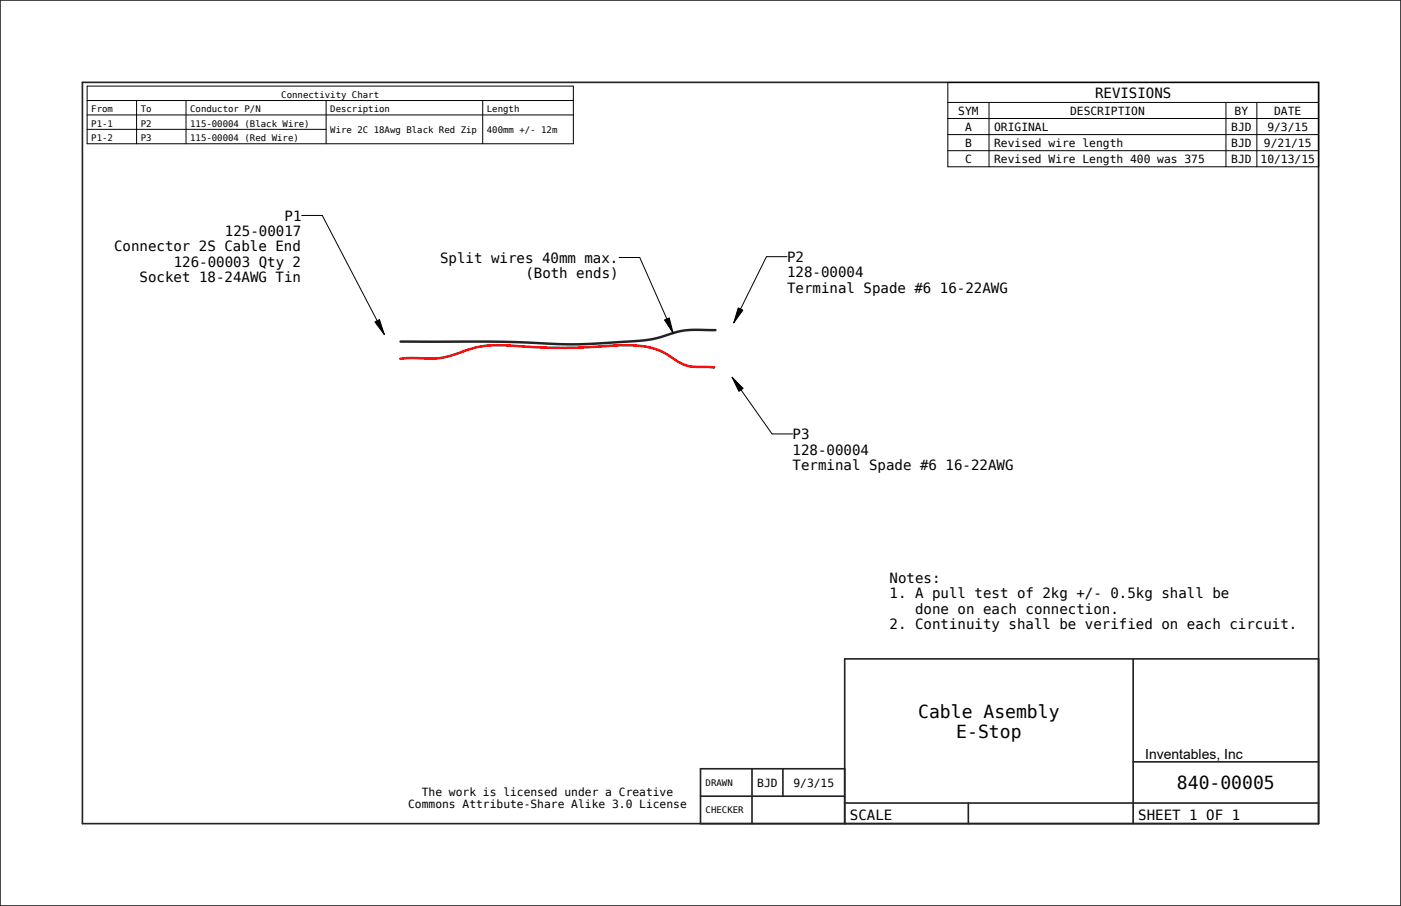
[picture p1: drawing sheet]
<svg xmlns="http://www.w3.org/2000/svg" width="432mm" height="279mm" viewBox="0 0 432 279" stroke-linecap="round" stroke-linejoin="round" font-family="sans-serif">
<defs><g id="words">
<g font-size="5.6">
<text x="283" y="221.4">Cable Asembly</text>
<text x="294.7" y="227.5">E-Stop</text>
<text x="362.7" y="243.3">840-00005</text>
</g>
<g font-size="4.3">
<text x="337.5" y="30.1">REVISIONS</text>
<text x="87.7" y="68">P1</text>
<text x="35.1" y="77.6">Connector 2S Cable End</text>
<text x="69.3" y="72.8">125-00017</text>
<text x="53.5" y="82.3">126-00003 Qty 2</text>
<text x="135.6" y="81">Split wires 40mm max.</text>
<text x="242.6" y="80.7">P2</text>
<text x="43" y="87.1">Socket 18-24AWG Tin</text>
<text x="161.9" y="85.8">(Both ends)</text>
<text x="242.6" y="85.5">128-00004</text>
<text x="242.6" y="90.3">Terminal Spade #6 16-22AWG</text>
<text x="244.3" y="135.4">P3</text>
<text x="244.3" y="140.2">128-00004</text>
<text x="244.3" y="144.9">Terminal Spade #6 16-22AWG</text>
<text x="274.2" y="179.8">Notes:</text>
<text x="274.2" y="184.6">1. A pull test of 2kg +/- 0.5kg shall be</text>
<text x="282" y="189.3">done on each connection.</text>
<text x="274.2" y="194.1">2. Continuity shall be verified on each circuit.</text>
<text x="353" y="234.2">Inventables, Inc</text>
<text x="261.9" y="252.8">SCALE</text>
<text x="350.8" y="252.8">SHEET 1 OF 1</text>
</g>
<g font-size="3.5">
<text x="295.3" y="35.3">SYM</text>
<text x="329.8" y="35.3">DESCRIPTION</text>
<text x="380.5" y="35.3">BY</text>
<text x="392.7" y="35.3">DATE</text>
<text x="297.4" y="40.3">A</text>
<text x="306.4" y="40.3">ORIGINAL</text>
<text x="379.5" y="40.3">BJD</text>
<text x="390.6" y="40.3">9/3/15</text>
<text x="297.4" y="45.3">B</text>
<text x="306.4" y="45.3">Revised wire length</text>
<text x="379.5" y="45.3">BJD</text>
<text x="389.6" y="45.3">9/21/15</text>
<text x="297.4" y="50.2">C</text>
<text x="306.4" y="50.2">Revised Wire Length 400 was 375</text>
<text x="379.5" y="50.2">BJD</text>
<text x="388.5" y="50.2">10/13/15</text>
<text x="130" y="245.3">The work is licensed under a Creative</text>
<text x="233.4" y="242.6">BJD</text>
<text x="244.5" y="242.6">9/3/15</text>
<text x="125.8" y="249.1">Commons Attribute-Share Alike 3.0 License</text>
</g>
<g font-size="2.8">
<text x="28.1" y="34.6">From</text>
<text x="43.4" y="34.6">To</text>
<text x="58.6" y="34.6">Conductor P/N</text>
<text x="86.7" y="30.2">Connectivity Chart</text>
<text x="101.8" y="34.6">Description</text>
<text x="150" y="34.6">Length</text>
<text x="28.1" y="39.1">P1-1</text>
<text x="43.4" y="39.1">P2</text>
<text x="58.6" y="39.1">115-00004 (Black Wire)</text>
<text x="101.8" y="40.9">Wire 2C 18Awg Black Red Zip</text>
<text x="150" y="40.9">400mm +/- 12m</text>
<text x="28.1" y="43.5">P1-2</text>
<text x="43.4" y="43.5">P3</text>
<text x="58.6" y="43.5">115-00004 (Red Wire)</text>
<text x="217.5" y="242.3">DRAWN</text>
<text x="217.5" y="250.8">CHECKER</text>
</g>
</g></defs>
<path d="M0 0h431.8v279.4h-431.8zM25.4 25.4h381v228.6h-381zM349.2 203.2v50.8M406.4 203.2h-146.1l.1 50.8M231.8 237.1v16.9M241.3 237.1v8.4M260.4 237.1h-44.5v16.9M349.2 234.9h57.2M215.9 245.5h44.5M260.3 247.6h146.1M298.4 247.6v6.4" fill="none" stroke="#222226" stroke-width=".51"/>
<g fill="none" stroke="#000" stroke-width=".31">
<path d="M26.9 26.6h149.8v17.7h-149.8zM26.9 31h149.8M26.9 35.4h149.8M26.9 39.9h73.6M42.1 31v13.3M57.3 31v13.3M100.5 31v13.3M148.8 31v13.3M292.1 25.4h114.3v26h-114.3zM292.1 31.6h114.3M292.1 36.6h114.3M304.8 31.6v19.8"/>
<path d="M377.9 31.6v19.8M387.4 31.6v19.8M292.1 41.5h114.3M292.1 46.5h114.3"/>
</g>
<!-- layer: BALLOONS -->
<path d="M123.4 110.7l4.8-.3a27.8 27.8 0 0 0 15.6-2.4 37 37 0 0 1 16.6-1.2 215 215 0 0 0 31.5-.3 22.7 22.7 0 0 1 14.3 3.2 14.2 14.2 0 0 0 11.6 3.5l2.3 .1" fill="none" stroke="#f00" stroke-width=".76"/>
<path d="M220.5 101.8h-1.9a29.2 29.2 0 0 0-14.8 2.1 55.5 55.5 0 0 1-13.3 1.6 158.1 158.1 0 0 1-28 .1l-11.3-.2-27.7-.1" fill="none" stroke="#222226" stroke-width=".76"/>
<path d="M227.5 94.9l1.5 .8-2.9 3.9zM115.5 99.3l1.4-.7 1.5 4.5zM204.8 98.7l1.5-.7 1.2 4.7zM225.6 116.3l3.4 3.5-1.3 .9z" fill="#000"/>
<path d="M93 66.4h6.3l19.1 36.7M190.8 79.4h6.4l10.3 23.3M242.6 79.2h-6.4l-10.1 20.4M115.5 99.3l1.4-.7 1.5 4.5zM204.8 98.7l1.5-.7 1.2 4.7zM227.5 94.9l1.5 .8-2.9 3.9zM225.6 116.3l3.4 3.5-1.3 .9zM225.6 116.3l12.4 17.5h6.3" fill="none" stroke="#000" stroke-width=".31"/>
<use href="#words"/>
</svg>
